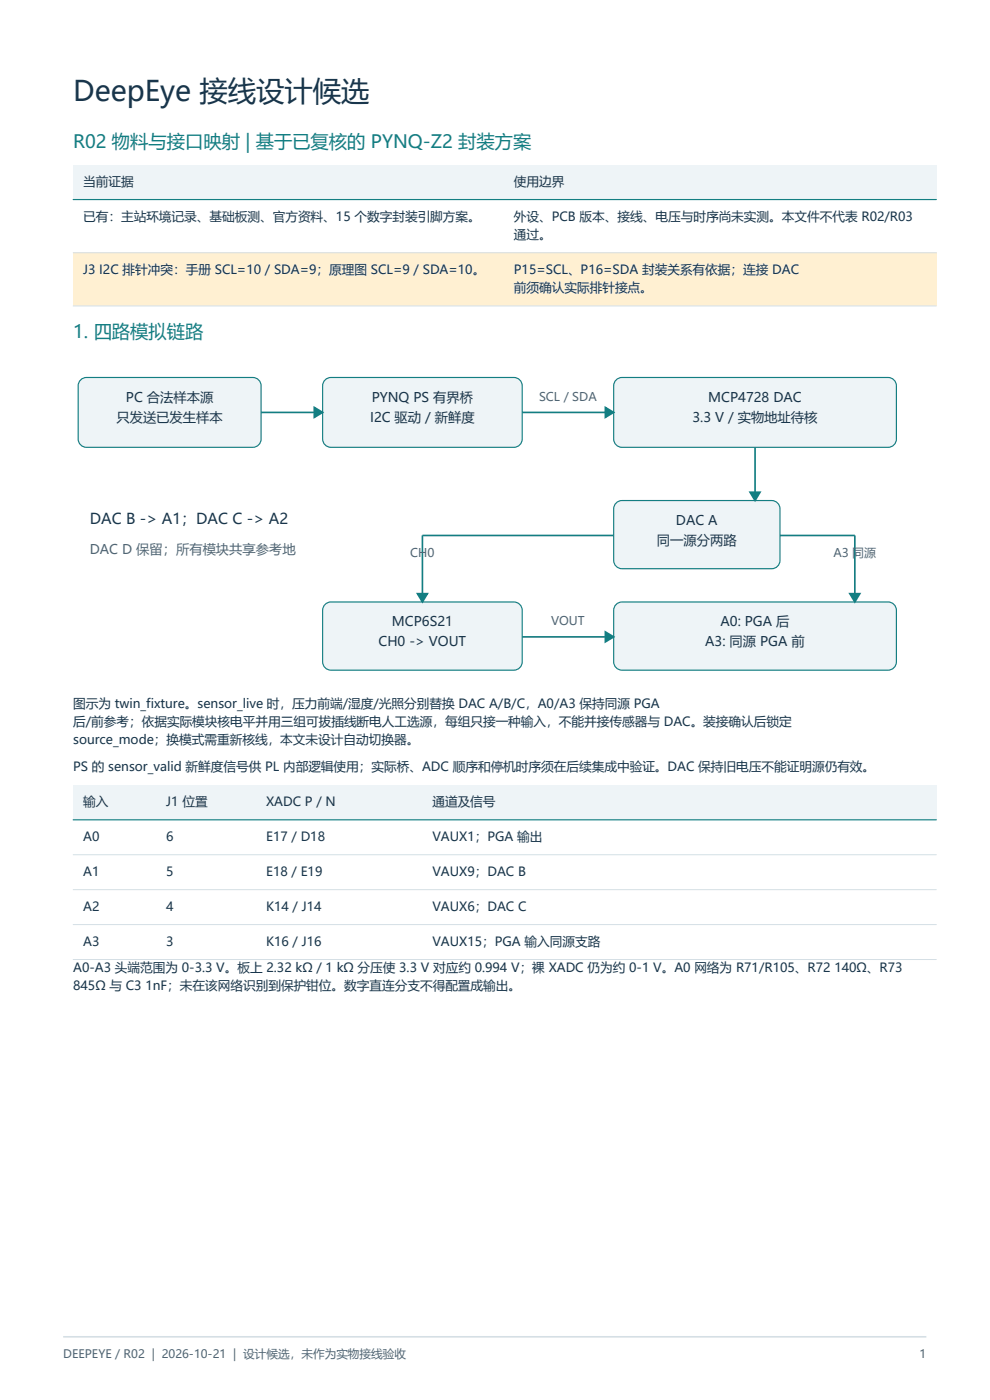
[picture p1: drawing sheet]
<svg xmlns="http://www.w3.org/2000/svg" width="210mm" height="297mm" viewBox="0 0 210 297" stroke-linecap="round" stroke-linejoin="round" font-family="sans-serif">
<defs><g id="words">
<text font-size="6" fill="#17344a" x="15.5" y="21.5">DeepEye 接线设计候选</text>
<g font-size="3.9" fill="#137e82">
<text x="15.5" y="31.4">R02 物料与接口映射 | 基于已复核的 PYNQ-Z2 封装方案</text>
<text x="15.5" y="71.6">1. 四路模拟链路</text>
</g>
<text font-size="3.2" fill="#17344a" x="19" y="111.1">DAC B -&gt; A1；DAC C -&gt; A2</text>
<g font-size="2.8" fill="#17344a">
<text x="24.7" y="89.6">只发送已发生样本</text>
<text x="26.7" y="85.4">PC 合法样本源</text>
<text x="78.5" y="89.6">I2C 驱动 / 新鲜度</text>
<text x="78.8" y="85.4">PYNQ PS 有界桥</text>
<text x="146.9" y="89.6">3.3 V / 实物地址待核</text>
<text x="150.2" y="85.4">MCP4728 DAC</text>
<text x="143.4" y="111.3">DAC A</text>
<text x="139.3" y="115.5">同一源分两路</text>
<text x="80.3" y="137.1">CH0 -&gt; VOUT</text>
<text x="83.1" y="132.8">MCP6S21</text>
<text x="149.6" y="137.1">A3: 同源 PGA 前</text>
<text x="152.8" y="132.8">A0: PGA 后</text>
</g>
<text font-size="2.8" fill="#536371" x="19" y="117.5">DAC D 保留；所有模块共享参考地</text>
<g font-size="2.7" fill="#17344a">
<text x="17.6" y="39.4">当前证据</text>
<text x="109" y="39.4">使用边界</text>
<text x="17.6" y="46.8">已有：主站环境记录、基础板测、官方资料、15 个数字封装引脚方案。</text>
<text x="109" y="46.8">外设、PCB 版本、接线、电压与时序尚未实测。本文件不代表 R02/R03</text>
<text x="109" y="50.7">通过。</text>
<text x="17.6" y="58.1">J3 I2C 排针冲突：手册 SCL=10 / SDA=9；原理图 SCL=9 / SDA=10。</text>
<text x="109" y="58.1">P15=SCL、P16=SDA 封装关系有依据；连接 DAC</text>
<text x="109" y="61.9">前须确认实际排针接点。</text>
<text x="15.5" y="150.1">图示为 twin_fixture。sensor_live 时，压力前端/湿度/光照分别替换 DAC A/B/C，A0/A3 保持同源 PGA</text>
<text x="15.5" y="154">后/前参考；依据实际模块核电平并用三组可拔插线断电人工选源，每组只接一种输入，不能并接传感器与 DAC。装接确认后锁定</text>
<text x="15.5" y="157.9">source_mode；换模式需重新核线，本文未设计自动切换器。</text>
<text x="15.5" y="163.5">PS 的 sensor_valid 新鲜度信号供 PL 内部逻辑使用；实际桥、ADC 顺序和停机时序须在后续集成中验证。DAC 保持旧电压不能证明源仍有效。</text>
<text x="17.6" y="171">输入</text>
<text x="35.3" y="171">J1 位置</text>
<text x="56.4" y="171">XADC P / N</text>
<text x="91.7" y="171">通道及信号</text>
<text x="17.6" y="178.4">A0</text>
<text x="35.3" y="178.4">6</text>
<text x="56.4" y="178.4">E17 / D18</text>
<text x="91.7" y="178.4">VAUX1；PGA 输出</text>
<text x="17.6" y="185.8">A1</text>
<text x="35.3" y="185.8">5</text>
<text x="56.4" y="185.8">E18 / E19</text>
<text x="91.7" y="185.8">VAUX9；DAC B</text>
<text x="17.6" y="193.2">A2</text>
<text x="35.3" y="193.2">4</text>
<text x="56.4" y="193.2">K14 / J14</text>
<text x="91.7" y="193.2">VAUX6；DAC C</text>
<text x="17.6" y="200.6">A3</text>
<text x="35.3" y="200.6">3</text>
<text x="56.4" y="200.6">K16 / J16</text>
<text x="91.7" y="200.6">VAUX15；PGA 输入同源支路</text>
<text x="15.5" y="206.2">A0-A3 头端范围为 0-3.3 V。板上 2.32 kΩ / 1 kΩ 分压使 3.3 V 对应约 0.994 V；裸 XADC 仍为约 0-1 V。A0 网络为 R71/R105、R72 140Ω、R73</text>
<text x="15.5" y="210.1">845Ω 与 C3 1nF；未在该网络识别到保护钳位。数字直连分支不得配置成输出。</text>
</g>
<g font-size="2.5" fill="#536371">
<text x="114.4" y="85">SCL / SDA</text>
<text x="87" y="118.2">CH0</text>
<text x="176.8" y="118.2">A3 同源</text>
<text x="116.9" y="132.6">VOUT</text>
<text x="13.4" y="288.2">DEEPEYE / R02 | 2026-10-21 | 设计候选，未作为实物接线验收</text>
<text x="195" y="288.2">1</text>
</g>
</g></defs>
<path d="M13.4 283.6h183.1" fill="none" stroke="#d5dfe5" stroke-width=".35"/>
<path d="M15.5 34.9h183.1v7.4h-183.1z" fill-rule="evenodd" fill="#eef4f7"/>
<path d="M15.5 53.6h183.1v11.3h-183.1z" fill-rule="evenodd" fill="#fff0d2"/>
<path d="M15.5 42.3h183.1" fill="none" stroke="#137e82" stroke-width=".25"/>
<path d="M15.5 53.6h183.1M15.5 64.9h183.1" fill="none" stroke="#d5dfe5" stroke-width=".21"/>
<g fill="#eef4f7" stroke="#137e82" stroke-width=".25">
<path d="M17.1 80.6l.8-.5h.4h35.3a1.76 1.76 0 0 1 1.8 1.7v11.3a1.76 1.76 0 0 1-1.8 1.8h-35.3a1.76 1.76 0 0 1-1.7-1.8v-11.3v-.4z" fill-rule="evenodd"/>
<path d="M69 80.6l.7-.5h.5h38.8a1.76 1.76 0 0 1 1.8 1.7v11.3a1.76 1.76 0 0 1-1.8 1.8h-38.8a1.76 1.76 0 0 1-1.8-1.8v-11.3l.1-.4z" fill-rule="evenodd"/>
<path d="M130.7 80.6l.8-.5h.4h56.5a1.76 1.76 0 0 1 1.7 1.7v11.3a1.76 1.76 0 0 1-1.7 1.8h-56.5a1.76 1.76 0 0 1-1.7-1.8v-11.3v-.4z" fill-rule="evenodd"/>
</g>
<path d="M55.4 87.5h13M110.8 87.5h19.4" fill="none" stroke="#137e82" stroke-width=".35"/>
<g fill="#137e82" stroke="#137e82" stroke-width=".35">
<path d="M66.7 86.4l1.7 1.1-1.7 1z"/>
<path d="M128.4 86.4l1.8 1.1-1.8 1z"/>
</g>
<g fill="#eef4f7" stroke="#137e82" stroke-width=".25">
<path d="M130.7 106.7l.8-.5h.4h31.8a1.76 1.76 0 0 1 1.8 1.7v11a1.76 1.76 0 0 1-1.8 1.7h-31.8a1.76 1.76 0 0 1-1.7-1.7v-11v-.4z" fill-rule="evenodd"/>
<path d="M69 128.2l.7-.4 .5-.1h38.8a1.76 1.76 0 0 1 1.8 1.8v10.9a1.76 1.76 0 0 1-1.8 1.8h-38.8a1.76 1.76 0 0 1-1.8-1.8v-10.9l.1-.5z" fill-rule="evenodd"/>
<path d="M130.7 128.2l.8-.4 .4-.1h56.5a1.76 1.76 0 0 1 1.7 1.8v10.9a1.76 1.76 0 0 1-1.7 1.8h-56.5a1.76 1.76 0 0 1-1.7-1.8v-10.9v-.5z" fill-rule="evenodd"/>
</g>
<path d="M160.2 94.9v11.3M130.2 113.6h-40.6v14.1M165.5 113.6h15.8v14.1M110.8 135.1h19.4" fill="none" stroke="#137e82" stroke-width=".35"/>
<g fill="#137e82" stroke="#137e82" stroke-width=".35">
<path d="M159.1 104.4h2.1l-1 1.8z"/>
<path d="M88.5 125.9h2.2l-1.1 1.8z"/>
<path d="M128.4 134.1l1.8 1-1.8 1.1z"/>
<path d="M180.3 125.9h2.1l-1.1 1.8z"/>
</g>
<path d="M15.5 166.5h183.1v7.4h-183.1z" fill-rule="evenodd" fill="#eef4f7"/>
<path d="M15.5 173.9h183.1" fill="none" stroke="#137e82" stroke-width=".25"/>
<path d="M15.5 181.3h183.1M15.5 188.7h183.1M15.5 196.1h183.1M15.5 203.6h183.1" fill="none" stroke="#d5dfe5" stroke-width=".21"/>
<use href="#words"/>
</svg>
